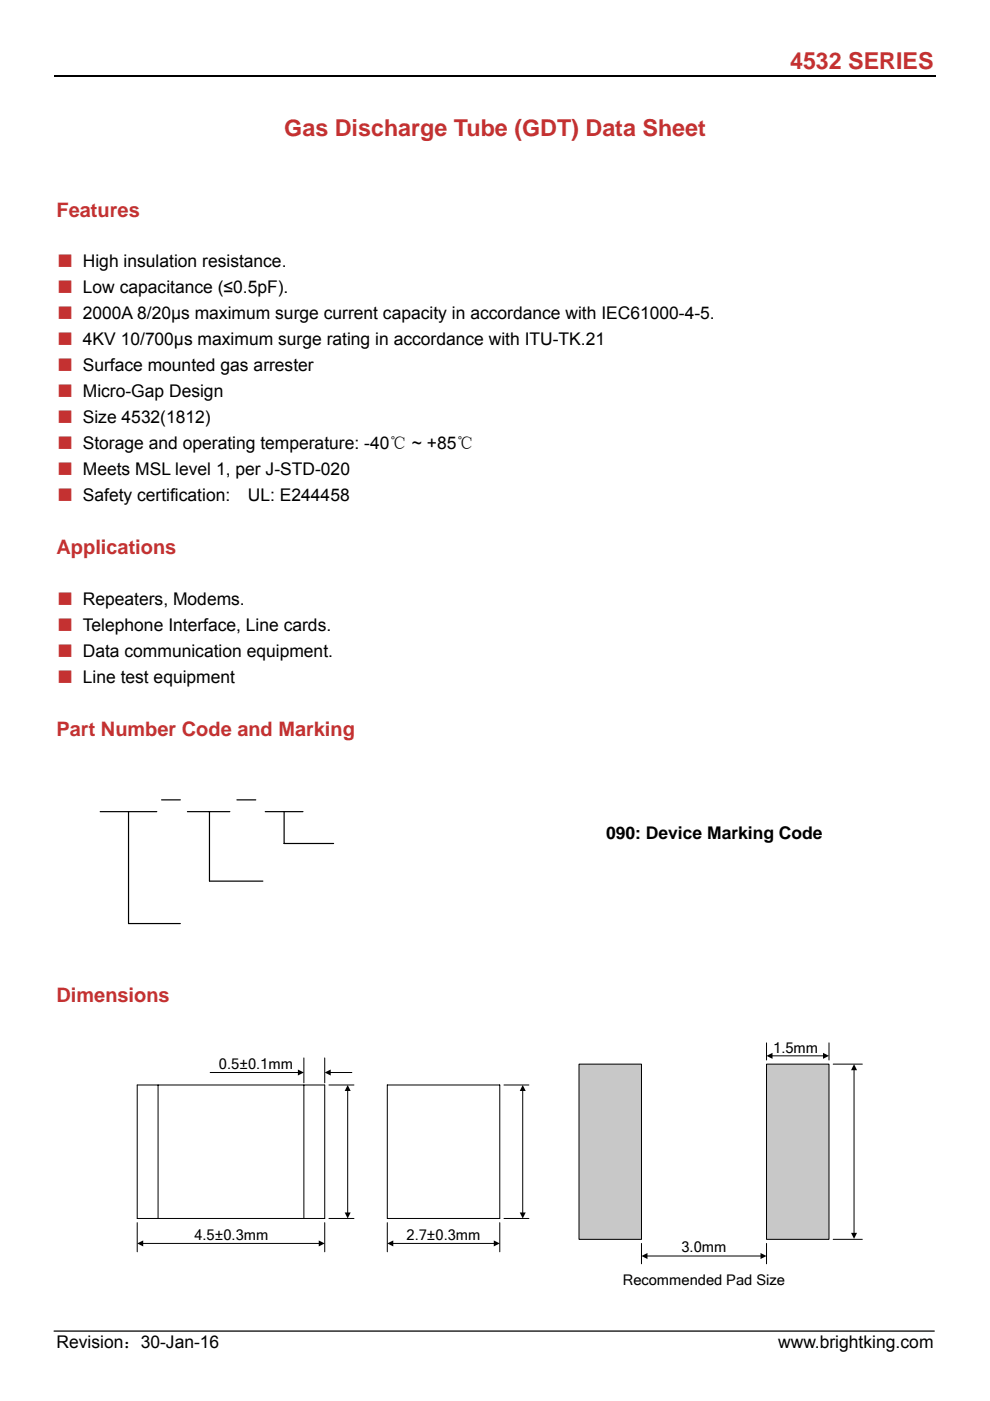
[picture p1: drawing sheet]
<svg xmlns="http://www.w3.org/2000/svg" width="210mm" height="297mm" viewBox="0 0 210 297" stroke-linecap="round" stroke-linejoin="round" font-family="sans-serif">
<defs><g id="words">
<g font-size="4.9" fill="#c43131">
<text x="167.6" y="14.6">4532 SERIES</text>
<text x="60.3" y="28.9">Gas Discharge Tube (GDT) Data Sheet</text>
</g>
<g font-size="4.2" fill="#c43131">
<text x="12" y="46">Features</text>
<text x="12" y="117.5">Applications</text>
<text x="12" y="156">Part Number Code and Marking</text>
<text x="12" y="212.5">Dimensions</text>
</g>
<g font-size="3.7" fill="#c43131">
<text x="12" y="56.7">■ High insulation resistance.</text>
<text x="12" y="62.2">■ Low capacitance (≤0.5pF).</text>
<text x="12" y="67.7">■ 2000A 8/20μs maximum surge current capacity in accordance with IEC61000-4-5.</text>
<text x="12" y="73.2">■ 4KV 10/700μs maximum surge rating in accordance with ITU-TK.21</text>
<text x="12" y="78.7">■ Surface mounted gas arrester</text>
<text x="12" y="84.2">■ Micro-Gap Design</text>
<text x="12" y="89.7">■ Size 4532(1812)</text>
<text x="12" y="95.2">■ Storage and operating temperature: -40℃ ~ +85℃</text>
<text x="12" y="100.7">■ Meets MSL level 1, per J-STD-020</text>
<text x="12" y="106.2">■ Safety certification:</text>
<text x="12" y="128.2">■ Repeaters, Modems.</text>
<text x="12" y="133.8">■ Telephone Interface, Line cards.</text>
<text x="12" y="139.3">■ Data communication equipment.</text>
<text x="12" y="144.8">■ Line test equipment</text>
</g>
<g font-size="3.7">
<text x="52.6" y="106.2">UL: E244458</text>
<text x="128.5" y="177.9">090: Device Marking Code</text>
<text x="12" y="285.9">Revision：30-Jan-16</text>
<text x="165.1" y="285.9">www.brightking.com</text>
</g>
<g font-size="3.1">
<text x="46.4" y="226.5">0.5±0.1mm</text>
<text x="164" y="223.2">1.5mm</text>
<text x="41.2" y="262.8">4.5±0.3mm</text>
<text x="86.2" y="262.8">2.7±0.3mm</text>
<text x="144.5" y="265.5">3.0mm</text>
<text x="132.1" y="272.4">Recommended Pad Size</text>
</g>
</g></defs>
<path d="M11.5 16.2h187M21.3 172.1h12M27.3 172.2v23.6h10.9M34.3 169.6h3.9M39.8 172.1h8.9M44.4 172.1v14.7h11.4M50.2 169.6h4.1M56.3 172.1h8M60.3 172.1v6.7h10.5" fill="none" stroke="#000" stroke-width=".25"/>
<path d="M11.5 282.2h186.7" fill="none" stroke="#000" stroke-width=".26"/>
<g fill="none" stroke="#000" stroke-width=".21">
<path d="M29.1 230h39.8v28.3h-39.8zM33.5 230v28.3M44.6 227.4h18.8M64.5 224.3v5.3M64.5 230v28.3M68.9 224.3v5.3M69.8 230h5.3M70 227.4h4.6M73.7 231.2v26M82.1 230h23.9v28.3h-23.9zM106.9 230h5.3M110.9 231.2v26"/>
<path d="M29.1 259.2v6.2M68.9 259.2v6.2M69.8 258.3h5.3M82.1 259.2v6.2M106 259.2v6.2M106.9 258.3h5.3M30.2 263.6h37.6M83.2 263.6h21.7"/>
</g>
<path d="M63.2 226.8l1.3 .6-1.3 .6zM68.9 227.4l1.2-.6v1.2zM73.7 230l.7 1.3h-1.3zM110.9 230l.6 1.3h-1.3zM73.1 257.1h1.3l-.7 1.2zM110.2 257.1h1.3l-.6 1.2zM29.1 263.6l1.3-.6v1.3zM67.6 263l1.3 .6-1.3 .7zM82.1 263.6l1.3-.6v1.3zM104.7 263l1.3 .6-1.3 .7z" fill="#000"/>
<path d="M122.8 225.6h13.3v37.2h-13.3z" fill="#c8c8c8"/>
<path d="M122.8 225.6h13.3v37.2h-13.3z" fill="none" stroke="#000" stroke-width=".21"/>
<path d="M162.6 225.6h13.2v37.2h-13.2z" fill="#c8c8c8"/>
<path d="M162.6 221.1v3.6M162.6 225.6h13.2v37.2h-13.2zM163.7 223.9h11M175.8 221.1v3.6M176.7 225.6h6.2M181.1 226.7v34.8M136.1 263.6v4.3M137.2 266.3h24.3M162.6 263.6v4.3M176.7 262.8h6.2" fill="none" stroke="#000" stroke-width=".21"/>
<path d="M162.6 223.9l1.3-.7v1.3zM174.6 223.2l1.2 .7-1.2 .6zM181.1 225.6l.7 1.3h-1.3zM136.1 266.3l1.2-.6v1.2zM161.3 265.7l1.3 .6-1.3 .6zM180.5 261.4h1.3l-.7 1.3z" fill="#000"/>
<use href="#words"/>
</svg>
